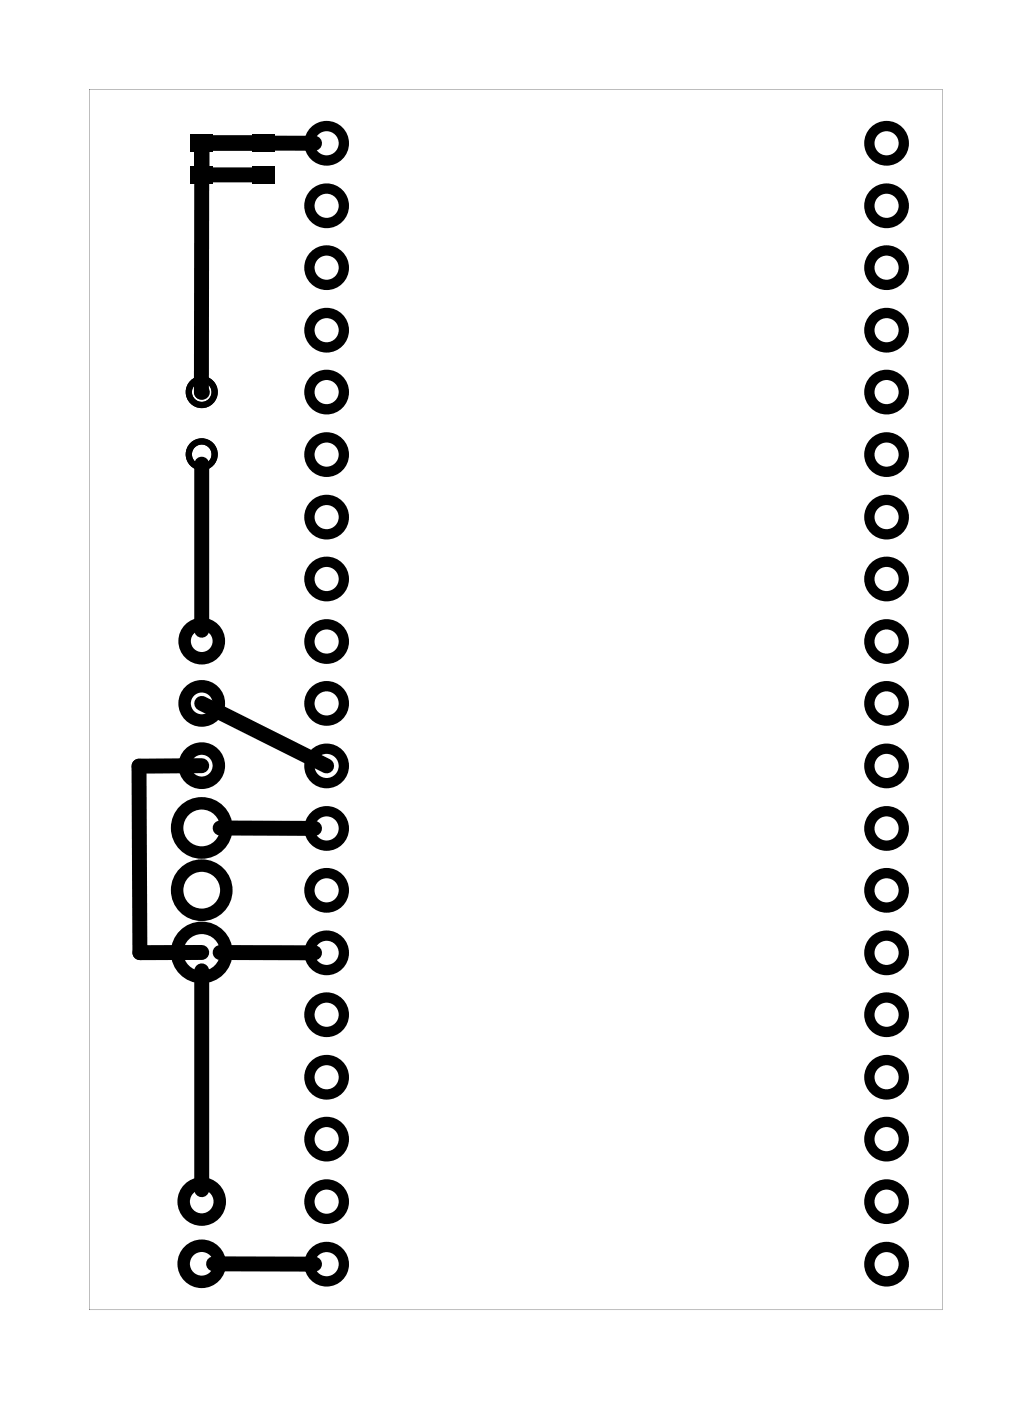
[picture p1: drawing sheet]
<svg xmlns="http://www.w3.org/2000/svg" width="42mm" height="57mm" viewBox="0 0 42 57" stroke-linecap="round" stroke-linejoin="round" font-family="sans-serif">
<g fill="#000">
<path d="M7.8 6.8h.9v.7h-.9zM7.8 5.5h.9v.7h-.9zM10.3 6.8h.9v.7h-.9zM10.3 5.5h.9v.7h-.9z"/>
<path d="M3.6 3.6h34.9v49.8h-34.9zM3.6 3.6v49.8h34.8v-49.8z"/>
<circle cx="8.2" cy="16" r=".3"/>
</g>
<g fill="none" stroke="#000" stroke-width=".51">
<circle cx="8.2" cy="26.2" r=".7"/>
<circle cx="8.2" cy="28.7" r=".7"/>
<circle cx="8.2" cy="31.2" r=".7"/>
<circle cx="8.2" cy="36.3" r="1"/>
<circle cx="8.2" cy="33.8" r="1"/>
<circle cx="8.2" cy="38.9" r="1"/>
<circle cx="8.2" cy="51.6" r=".74"/>
<circle cx="8.2" cy="49" r=".74"/>
</g>
<g fill="none" stroke="#000" stroke-width=".25">
<circle cx="8.2" cy="18.5" r=".53"/>
<circle cx="8.2" cy="16" r=".53"/>
</g>
<g fill="none" stroke="#000" stroke-width=".42">
<circle cx="13.3" cy="10.9" r=".7"/>
<circle cx="13.3" cy="18.5" r=".7"/>
<circle cx="13.3" cy="16" r=".7"/>
<circle cx="13.3" cy="8.4" r=".7"/>
<circle cx="13.3" cy="5.8" r=".7"/>
<circle cx="13.3" cy="13.5" r=".7"/>
<circle cx="36.2" cy="10.9" r=".7"/>
<circle cx="36.2" cy="16" r=".7"/>
<circle cx="36.2" cy="18.5" r=".7"/>
<circle cx="36.2" cy="8.4" r=".7"/>
<circle cx="36.2" cy="5.8" r=".7"/>
<circle cx="36.2" cy="13.5" r=".7"/>
<circle cx="13.3" cy="21.1" r=".7"/>
<circle cx="13.3" cy="23.6" r=".7"/>
<circle cx="13.3" cy="26.2" r=".7"/>
<circle cx="13.3" cy="28.7" r=".7"/>
<circle cx="13.3" cy="31.2" r=".7"/>
<circle cx="13.3" cy="33.8" r=".7"/>
<circle cx="13.3" cy="36.3" r=".7"/>
<circle cx="13.3" cy="38.9" r=".7"/>
<circle cx="36.2" cy="21.1" r=".7"/>
<circle cx="36.2" cy="23.6" r=".7"/>
<circle cx="36.2" cy="33.8" r=".7"/>
<circle cx="36.2" cy="31.2" r=".7"/>
<circle cx="36.2" cy="28.7" r=".7"/>
<circle cx="36.2" cy="36.3" r=".7"/>
<circle cx="36.2" cy="26.2" r=".7"/>
<circle cx="36.2" cy="38.9" r=".7"/>
<circle cx="13.3" cy="49" r=".7"/>
<circle cx="13.3" cy="51.6" r=".7"/>
<circle cx="13.3" cy="41.4" r=".7"/>
<circle cx="13.3" cy="46.5" r=".7"/>
<circle cx="13.3" cy="43.9" r=".7"/>
<circle cx="36.2" cy="51.6" r=".7"/>
<circle cx="36.2" cy="49" r=".7"/>
<circle cx="36.2" cy="43.9" r=".7"/>
<circle cx="36.2" cy="41.4" r=".7"/>
<circle cx="36.2" cy="46.5" r=".7"/>
</g>
<path d="M8.2 7.3v8.7M8.2 6v.9M8.2 18.9v6.8M8.5 7.1h2M10.5 5.8h-2.3h4.6M8.2 28.7l5.1 2.5M8.2 31.2l-2.5 .1v7.6h2.5M8.2 39.6v8.9M9 33.8h3.8M9 38.9h3.8M8.7 51.6h4.1" fill="none" stroke="#000" stroke-width=".61"/>
</svg>
